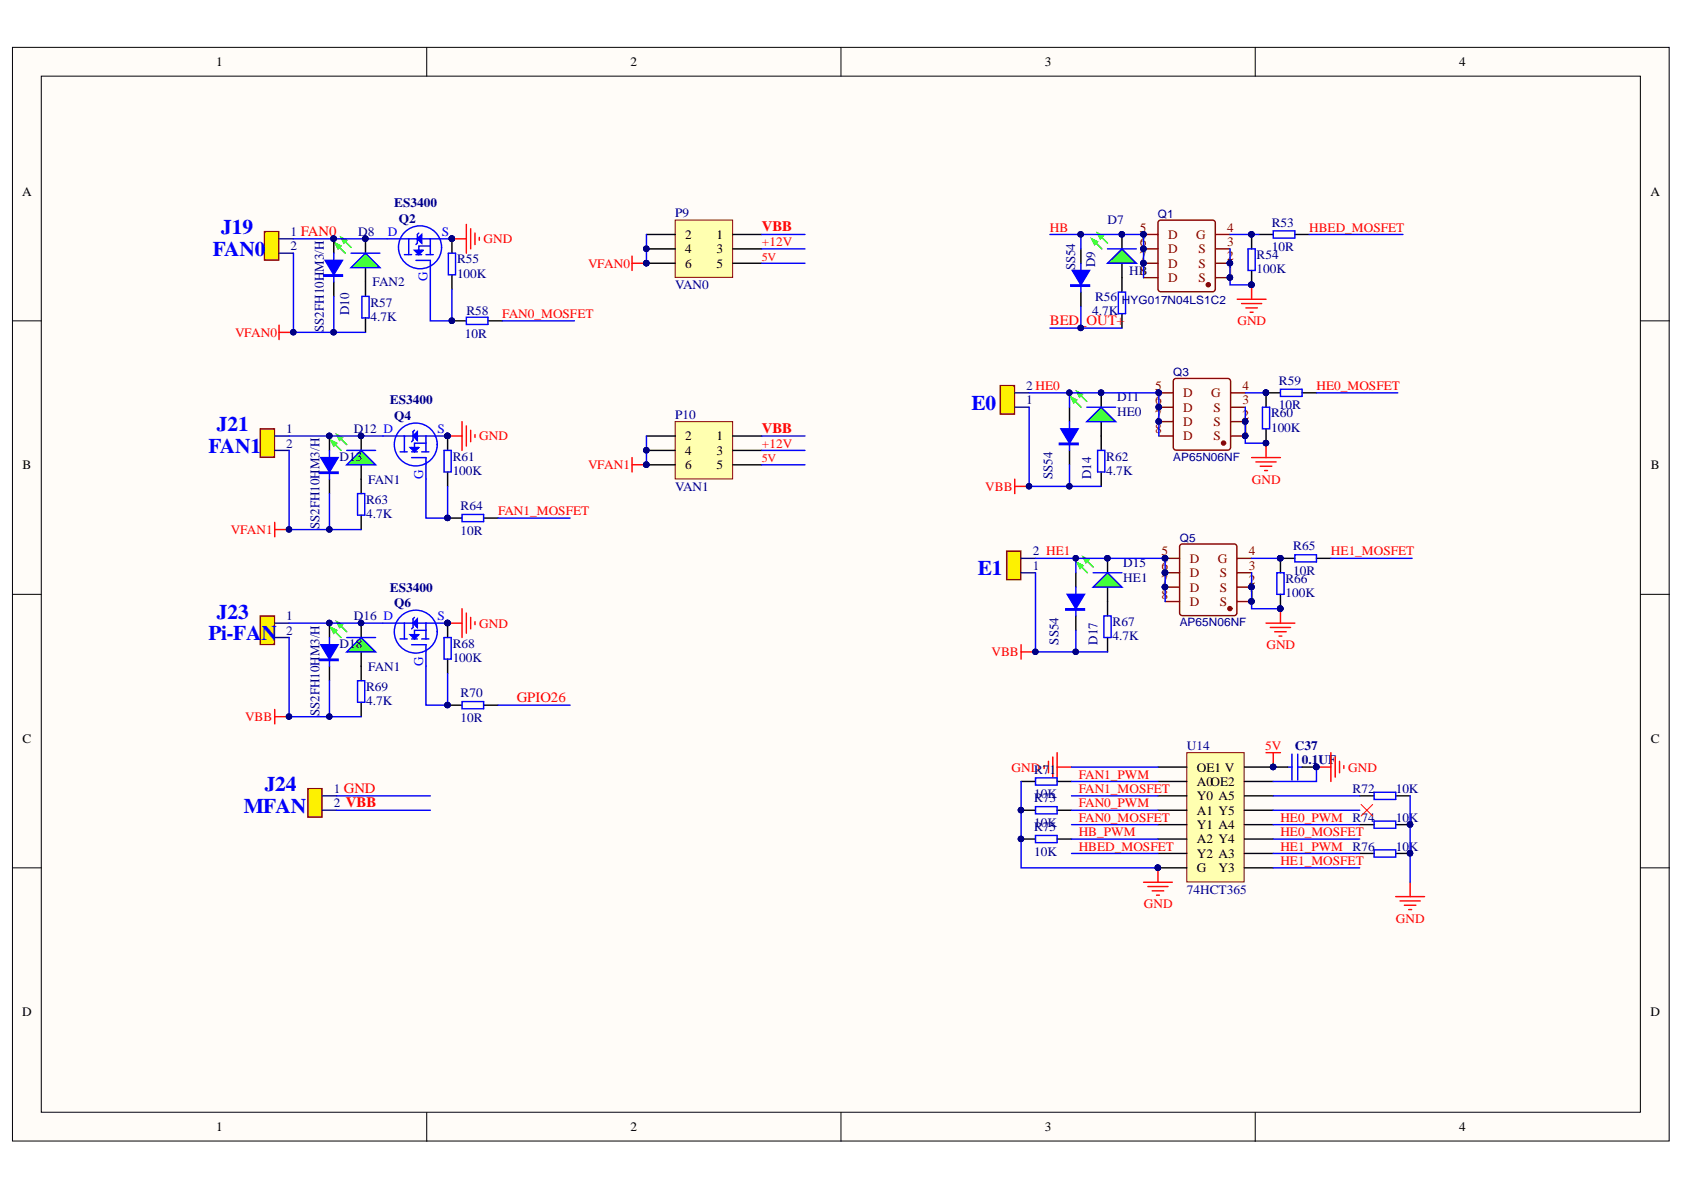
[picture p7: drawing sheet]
<svg xmlns="http://www.w3.org/2000/svg" width="297mm" height="210mm" viewBox="0 0 297 210" stroke-linecap="round" stroke-linejoin="round" font-family="sans-serif">
<defs><g id="words">
<g font-size="3.7" fill="#00f">
<text x="39" y="41.3">J19</text>
<text x="37.5" y="45.1">FAN0</text>
<text x="38.3" y="76.1">J21</text>
<text x="171.4" y="72.3">E0</text>
<text x="36.8" y="79.9">FAN1</text>
<text x="172.5" y="101.5">E1</text>
<text x="36.8" y="112.9">Pi-FAN</text>
<text x="38.3" y="109.1">J23</text>
<text x="43" y="143.4">MFAN</text>
<text x="46.7" y="139.6">J24</text>
</g>
<g font-size="2.5" fill="#f00">
<text x="134.4" y="40.8">VBB</text>
<text x="185.2" y="57.3">BED_OUT+</text>
<text x="134.4" y="76.3">VBB</text>
<text x="91.1" y="123.8">GPIO26</text>
</g>
<g font-size="2.3">
<text x="38.1" y="11.7">1</text>
<text x="111.2" y="11.7">2</text>
<text x="184.3" y="11.7">3</text>
<text x="257.4" y="11.7">4</text>
<text x="3.9" y="34.5">A</text>
<text x="291.1" y="34.5">A</text>
<text x="120.9" y="42.1">2</text>
<text x="120.9" y="44.7">4</text>
<text x="120.9" y="47.2">6</text>
<text x="126.4" y="42.1">1</text>
<text x="126.4" y="44.7">3</text>
<text x="126.4" y="47.2">5</text>
<text x="120.9" y="77.7">2</text>
<text x="126.4" y="77.7">1</text>
<text x="4" y="82.8">B</text>
<text x="120.9" y="80.2">4</text>
<text x="120.9" y="82.8">6</text>
<text x="126.4" y="80.2">3</text>
<text x="126.4" y="82.8">5</text>
<text x="291.2" y="82.8">B</text>
<text x="4" y="131">C</text>
<text x="291.2" y="131">C</text>
<text x="211.1" y="136.1">OE1 V</text>
<text x="211.1" y="138.6">A0OE2</text>
<text x="211.1" y="141.2">Y0 A5</text>
<text x="211.1" y="143.7">A1 Y5</text>
<text x="211.1" y="146.2">Y1 A4</text>
<text x="211.1" y="148.8">A2 Y4</text>
<text x="211.1" y="151.3">Y2 A3</text>
<text x="211.1" y="153.8">G</text>
<text x="214.9" y="153.8">Y3</text>
<text x="3.9" y="179.2">D</text>
<text x="291.1" y="179.2">D</text>
<text x="38.1" y="199.5">1</text>
<text x="111.2" y="199.5">2</text>
<text x="184.3" y="199.5">3</text>
<text x="257.4" y="199.5">4</text>
</g>
<g font-size="2.3" fill="#11037f">
<text x="51.3" y="41.6">1 FAN0</text>
<text x="51.3" y="44.2">2</text>
<text x="181" y="71.3">1</text>
<text x="181" y="68.8">2 HE0</text>
<text x="50.5" y="76.4">1</text>
<text x="50.5" y="79">2</text>
<text x="182.2" y="100.5">1</text>
<text x="182.2" y="98">2 HE1</text>
<text x="50.5" y="109.4">1</text>
<text x="50.5" y="112">2</text>
<text x="58.9" y="139.9">1 GND</text>
<text x="58.9" y="142.4">2 VBB</text>
</g>
<g font-size="2.3" fill="#000080">
<text x="63.2" y="41.6">D8</text>
<text x="69.5" y="36.5">ES3400</text>
<text x="70.3" y="39.3">Q2</text>
<text x="119.1" y="38.3">P9</text>
<text x="195.4" y="39.6">D7</text>
<text x="224.3" y="40">R53</text>
<text x="80.6" y="46.4">R55</text>
<text x="189.6" y="47.7" transform="rotate(-90 189.6 47.7)">SS54</text>
<text x="193.2" y="47.2" transform="rotate(-90 193.2 47.2)">D9</text>
<text x="221.7" y="45.7">R54</text>
<text x="224.3" y="44.3">10R</text>
<text x="65.7" y="50.5">FAN2</text>
<text x="80.6" y="49">100K</text>
<text x="119.1" y="51">VAN0</text>
<text x="193.2" y="53.2">R56</text>
<text x="199.2" y="48.5">HB</text>
<text x="221.7" y="48.2">100K</text>
<text x="57.1" y="58.6" transform="rotate(-90 57.1 58.6)">SS2FH10HM3/H</text>
<text x="61.6" y="55.6" transform="rotate(-90 61.6 55.6)">D10</text>
<text x="65.3" y="54.1">R57</text>
<text x="65.3" y="56.6">4.7K</text>
<text x="82" y="59.5">10R</text>
<text x="82.3" y="55.6">R58</text>
<text x="192.6" y="55.6">4.7K</text>
<text x="68.8" y="71.3">ES3400</text>
<text x="197" y="70.8">D11</text>
<text x="225.6" y="67.9">R59</text>
<text x="62.4" y="76.4">D12 D</text>
<text x="69.5" y="74.1">Q4</text>
<text x="119.1" y="73.9">P10</text>
<text x="197" y="73.3">HE0</text>
<text x="224.2" y="73.6">R60</text>
<text x="224.2" y="76.2">100K</text>
<text x="225.6" y="72.2">10R</text>
<text x="59.9" y="81.2">D13</text>
<text x="79.8" y="81.2">R61</text>
<text x="79.8" y="83.8">100K</text>
<text x="195.1" y="81.2">R62</text>
<text x="195.1" y="83.8">4.7K</text>
<text x="64.6" y="88.9">R63</text>
<text x="65" y="85.3">FAN1</text>
<text x="81.2" y="90">R64</text>
<text x="119.1" y="86.6">VAN1</text>
<text x="185.6" y="84.5" transform="rotate(-90 185.6 84.5)">SS54</text>
<text x="192.5" y="84.5" transform="rotate(-90 192.5 84.5)">D14</text>
<text x="56.3" y="93.3" transform="rotate(-90 56.3 93.3)">SS2FH10HM3/H</text>
<text x="64.6" y="91.4">4.7K</text>
<text x="81.2" y="94.3">10R</text>
<text x="198.1" y="100">D15</text>
<text x="228.1" y="97.1">R65</text>
<text x="228.1" y="101.4">10R</text>
<text x="68.8" y="104.4">ES3400</text>
<text x="69.5" y="107.1">Q6</text>
<text x="198.1" y="102.6">HE1</text>
<text x="226.7" y="102.8">R66</text>
<text x="226.7" y="105.4">100K</text>
<text x="62.4" y="109.4">D16 D</text>
<text x="186.7" y="113.7" transform="rotate(-90 186.7 113.7)">SS54</text>
<text x="193.6" y="113.7" transform="rotate(-90 193.6 113.7)">D17</text>
<text x="196.2" y="110.4">R67</text>
<text x="196.2" y="113">4.7K</text>
<text x="59.9" y="114.2">D18</text>
<text x="65" y="118.3">FAN1</text>
<text x="79.8" y="114.2">R68</text>
<text x="79.8" y="116.8">100K</text>
<text x="64.6" y="121.8">R69</text>
<text x="64.6" y="124.4">4.7K</text>
<text x="81.2" y="123">R70</text>
<text x="56.3" y="126.3" transform="rotate(-90 56.3 126.3)">SS2FH10HM3/H</text>
<text x="81.2" y="127.3">10R</text>
<text x="182.4" y="136.5">R71</text>
<text x="209.3" y="132.3">U14</text>
<text x="228.4" y="132.3">C37</text>
<text x="229.7" y="134.8">0.1UF</text>
<text x="182.4" y="140.8">10K</text>
<text x="182.4" y="141.5">R73</text>
<text x="238.6" y="139.9">R72</text>
<text x="246.2" y="139.9">10K</text>
<text x="182.4" y="145.8">10K</text>
<text x="182.4" y="146.6">R75</text>
<text x="238.6" y="145">R74</text>
<text x="246.2" y="145">10K</text>
<text x="182.4" y="150.9">10K</text>
<text x="238.6" y="150">R76</text>
<text x="246.2" y="150">10K</text>
<text x="209.3" y="157.7">74HCT365</text>
</g>
<g font-size="2.3" fill="#00f">
<text x="68.4" y="41.6">D</text>
<text x="77.9" y="41.6">S</text>
<text x="75.4" y="49.6" transform="rotate(-90 75.4 49.6)">G</text>
<text x="77.2" y="76.4">S</text>
<text x="74.6" y="84.4" transform="rotate(-90 74.6 84.4)">G</text>
<text x="77.2" y="109.4">S</text>
<text x="74.6" y="117.4" transform="rotate(-90 74.6 117.4)">G</text>
</g>
<g font-size="2.3" fill="#f00">
<text x="185.2" y="40.9">HB</text>
<text x="230.9" y="40.9">HBED_MOSFET</text>
<text x="85.3" y="42.9">GND</text>
<text x="103.7" y="47.2">VFAN0</text>
<text x="134.4" y="43.4">+12V</text>
<text x="41.5" y="59.4">VFAN0</text>
<text x="88.6" y="56.1">FAN0_MOSFET</text>
<text x="218.3" y="57.4">GND</text>
<text x="232.2" y="68.8">HE0_MOSFET</text>
<text x="84.5" y="77.7">GND</text>
<text x="103.7" y="82.8">VFAN1</text>
<text x="134.4" y="79">+12V</text>
<text x="173.8" y="86.6">VBB</text>
<text x="220.8" y="85.3">GND</text>
<text x="40.7" y="94.2">VFAN1</text>
<text x="87.8" y="90.9">FAN1_MOSFET</text>
<text x="234.8" y="98">HE1_MOSFET</text>
<text x="84.5" y="110.7">GND</text>
<text x="174.9" y="115.8">VBB</text>
<text x="223.4" y="114.5">GND</text>
<text x="43.2" y="127.2">VBB</text>
<text x="178.4" y="136.1">GND</text>
<text x="190.3" y="137.4">FAN1_PWM</text>
<text x="223.2" y="132.3">5V</text>
<text x="237.8" y="136.1">GND</text>
<text x="190.3" y="142.4">FAN0_PWM</text>
<text x="190.3" y="139.9">FAN1_MOSFET</text>
<text x="190.3" y="147.5">HB_PWM</text>
<text x="190.3" y="145">FAN0_MOSFET</text>
<text x="225.8" y="147.5">HE0_MOSFET</text>
<text x="225.8" y="145">HE0_PWM</text>
<text x="190.3" y="150">HBED_MOSFET</text>
<text x="225.8" y="152.6">HE1_MOSFET</text>
<text x="225.8" y="150">HE1_PWM</text>
<text x="201.8" y="160.2">GND</text>
<text x="246.2" y="162.7">GND</text>
</g>
<g font-size="2.3" fill="#800">
<text x="201.1" y="40.9">5</text>
<text x="216.5" y="40.9">4</text>
<text x="201.1" y="45.9">7</text>
<text x="201.1" y="43.4">6</text>
<text x="206.1" y="47.2">D</text>
<text x="206.1" y="44.7">D</text>
<text x="206.1" y="42.1">D</text>
<text x="211" y="42.1">G</text>
<text x="211.4" y="44.7">S</text>
<text x="211.4" y="47.2">S</text>
<text x="216.5" y="43.4">3</text>
<text x="216.5" y="45.9">2</text>
<text x="201.1" y="48.5">8</text>
<text x="206.1" y="49.7">D</text>
<text x="211.4" y="49.7">S</text>
<text x="216.5" y="48.5">1</text>
<text x="203.8" y="71.3">6</text>
<text x="203.8" y="68.8">5</text>
<text x="208.7" y="70.1">D</text>
<text x="213.7" y="70.1">G</text>
<text x="219.2" y="68.8">4</text>
<text x="219.2" y="71.3">3</text>
<text x="203.8" y="76.4">8</text>
<text x="203.8" y="73.9">7</text>
<text x="208.7" y="77.7">D</text>
<text x="208.7" y="75.1">D</text>
<text x="208.7" y="72.6">D</text>
<text x="214" y="72.6">S</text>
<text x="214" y="75.1">S</text>
<text x="214" y="77.7">S</text>
<text x="219.2" y="73.9">2</text>
<text x="219.2" y="76.4">1</text>
<text x="204.9" y="100.5">6</text>
<text x="204.9" y="98">5</text>
<text x="209.9" y="101.8">D</text>
<text x="209.9" y="99.2">D</text>
<text x="214.8" y="99.2">G</text>
<text x="215.2" y="101.8">S</text>
<text x="220.3" y="98">4</text>
<text x="220.3" y="100.5">3</text>
<text x="204.9" y="105.6">8</text>
<text x="204.9" y="103.1">7</text>
<text x="209.9" y="106.9">D</text>
<text x="209.9" y="104.4">D</text>
<text x="215.2" y="104.4">S</text>
<text x="215.2" y="106.9">S</text>
<text x="220.3" y="103.1">2</text>
<text x="220.3" y="105.6">1</text>
</g>
<g font-size="2.1" fill="#f00">
<text x="134.4" y="46">5V</text>
<text x="134.4" y="81.5">5V</text>
</g>
<g font-size="2" fill="#000080">
<text x="204.2" y="38.4">Q1</text>
<text x="197.9" y="53.6">HYG017N04LS1C2</text>
<text x="206.9" y="66.3">Q3</text>
<text x="206.9" y="81.3">AP65N06NF</text>
<text x="208.1" y="95.5">Q5</text>
<text x="208.1" y="110.5">AP65N06NF</text>
</g>
</g></defs>
<g fill="#fffcf8" stroke="#000" stroke-width=".18">
<path d="M2.2 8.4h292.2v192.9h-292.2z"/>
<path d="M7.3 13.4h282v182.8h-282z"/>
</g>
<path d="M75.3 8.4v5M148.3 8.4v5M221.4 8.4v5M2.2 56.6h5.1M289.4 56.6h5.1M2.2 104.8h5.1M289.4 104.8h5.1M2.2 153.1h5.1M289.4 153.1h5.1M75.3 196.2v5.1M148.3 196.2v5.1M221.4 196.2v5.1" fill="none" stroke="#000" stroke-width=".18"/>
<path d="M227.1 135.3h.8M227.9 133v4.6M228.9 135.3h.8M228.9 133v4.6" fill="none" stroke="#00f" stroke-width=".25"/>
<path d="M224.6 135.3h2.5M229.7 135.3h2.5" fill="none" stroke="#000" stroke-width=".25"/>
<g fill="#000080" stroke="#000080" stroke-width=".18">
<circle cx="232.2" cy="135.3" r=".48"/>
<circle cx="224.6" cy="135.3" r=".48"/>
<circle cx="204.2" cy="153.1" r=".48"/>
</g>
<path d="M223.3 132.8h2.6M224.6 132.8v2.5M201.7 155.6h5.1M202.5 156.4h3.5M203.2 157.1h2.1M204 157.9h.5M204.3 153.1v2.5" fill="none" stroke="#f00" stroke-width=".25"/>
<path d="M209.3 132.8h10.2v22.8h-10.2z" fill="#ffffb0" stroke="#800000" stroke-width=".18"/>
<g fill="none" stroke="#000" stroke-width=".25">
<path d="M195.4 98.5v2.5M195.4 103.6v2.5M180.1 137.8h2.5M186.5 137.8h2.5M204.3 135.3h5M204.3 137.8h5M219.5 135.3h5.1M219.5 137.8h5.1M180.1 142.9h2.5M180.1 148h2.5M186.5 142.9h2.5M186.5 148h2.5"/>
<path d="M204.3 140.4h5M204.3 142.9h5M204.3 145.5h5M204.3 148h5M204.3 150.5h5M204.3 153.1h5M219.5 140.4h5.1M219.5 142.9h5.1M219.5 145.5h5.1M219.5 148h5.1M219.5 150.5h5.1M219.5 153.1h5.1"/>
<path d="M239.8 140.4h2.6M239.8 145.5h2.6M246.2 140.4h2.5M246.2 145.5h2.5"/>
</g>
<g fill="#000080" stroke="#000080" stroke-width=".18">
<circle cx="204.2" cy="153.1" r=".48"/>
<circle cx="224.6" cy="135.3" r=".48"/>
<circle cx="232.2" cy="135.3" r=".48"/>
<circle cx="248.7" cy="145.4" r=".48"/>
<circle cx="180.1" cy="142.9" r=".48"/>
<circle cx="180.1" cy="148" r=".48"/>
<circle cx="195.3" cy="98.5" r=".48"/>
</g>
<g fill="none" stroke="#f00" stroke-width=".25">
<path d="M184.2 135v.6M184.9 134.3v2M185.7 133.5v3.6M186.5 135.3h2.5M186.5 132.8v5M232.2 135.3h2.6M234.8 132.8v5M235.5 133.5v3.6M236.3 134.3v2M237 135v.6M246.2 158.2h5.1M247 158.9h3.5"/>
<path d="M247.7 159.7h2M248.7 155.6v2.6M248.5 160.4h.5"/>
</g>
<path d="M182.6 137.2h3.9v1.3h-3.9zM242.4 139.7h3.8v1.3h-3.8zM182.6 142.3h3.9v1.3h-3.9zM182.6 147.4h3.9v1.2h-3.9zM242.4 144.8h3.8v1.3h-3.8z" fill="none" stroke="#00f" stroke-width=".25"/>
<path d="M192.8 103.6l2.6-2.6 2.5 2.6z" fill="#0f0"/>
<path d="M192.8 103.6l2.6-2.6 2.5 2.6z" fill="none" stroke="#00f" stroke-width=".25"/>
<path d="M190 99.2l1.8 1.8M191 98.2l1.8 1.8" fill="none" stroke="#0f0" stroke-width=".25"/>
<path d="M191 98.2l1.1 .5-.6 .5z" fill="#0f0"/>
<path d="M191 98.2l1.1 .5-.6 .5z" fill="none" stroke="#0f0" stroke-width=".25"/>
<path d="M190 99.2l1 .6-.5 .5z" fill="#0f0"/>
<path d="M190 99.2l1 .6-.5 .5z" fill="none" stroke="#0f0" stroke-width=".25"/>
<path d="M192.8 101h5.1" fill="none" stroke="#00f" stroke-width=".25"/>
<g fill="#000080" stroke="#000080" stroke-width=".18">
<circle cx="195.3" cy="98.5" r=".48"/>
<circle cx="194.2" cy="69.3" r=".48"/>
</g>
<path d="M194.2 69.3v2.5M194.2 74.4v2.5" fill="none" stroke="#000" stroke-width=".25"/>
<path d="M191.7 74.4l2.5-2.6 2.6 2.6z" fill="#0f0"/>
<path d="M191.7 74.4l2.5-2.6 2.6 2.6z" fill="none" stroke="#00f" stroke-width=".25"/>
<path d="M188.9 70.1l1.8 1.7M189.9 69l1.8 1.8" fill="none" stroke="#0f0" stroke-width=".25"/>
<path d="M189.9 69l1 .5-.5 .6z" fill="#0f0"/>
<path d="M189.9 69l1 .5-.5 .6z" fill="none" stroke="#0f0" stroke-width=".25"/>
<path d="M188.9 70.1l1 .5-.5 .5z" fill="#0f0"/>
<path d="M188.9 70.1l1 .5-.5 .5z" fill="none" stroke="#0f0" stroke-width=".25"/>
<path d="M191.7 71.8h5.1M193.6 79.4h1.3v3.9h-1.3zM222.7 71.8h1.2v3.8h-1.2zM225.9 68.7h3.8v1.2h-3.8zM228.4 97.9h3.8v1.2h-3.8zM194.7 108.6h1.3v3.9h-1.3zM225.2 101h1.3v3.8h-1.3z" fill="none" stroke="#00f" stroke-width=".25"/>
<g fill="#000080" stroke="#000080" stroke-width=".18">
<circle cx="194.2" cy="69.3" r=".48"/>
<circle cx="225.8" cy="107.3" r=".49"/>
<circle cx="225.8" cy="98.5" r=".49"/>
<circle cx="223.3" cy="69.3" r=".48"/>
<circle cx="223.3" cy="78.2" r=".48"/>
<circle cx="197.9" cy="41.3" r=".48"/>
</g>
<path d="M197.9 41.4v2.5M197.9 46.4v2.6M194.2 76.9v2.5M223.3 75.6v2.6M225.9 69.3h-2.6v2.5M229.7 69.3h2.5M194.2 83.3v2.5M228.4 98.5h-2.5v2.5M232.2 98.5h2.6M195.4 106.1v2.5M195.4 112.5v2.5M225.9 104.8v2.6" fill="none" stroke="#000" stroke-width=".25"/>
<path d="M195.4 46.4l2.5-2.5 2.5 2.5z" fill="#0f0"/>
<path d="M195.4 46.4l2.5-2.5 2.5 2.5z" fill="none" stroke="#00f" stroke-width=".25"/>
<path d="M192.6 42.1l1.7 1.8M193.6 41.1l1.8 1.8" fill="none" stroke="#0f0" stroke-width=".25"/>
<path d="M193.6 41.1l1 .5-.5 .5z" fill="#0f0"/>
<path d="M193.6 41.1l1 .5-.5 .5z" fill="none" stroke="#0f0" stroke-width=".25"/>
<path d="M192.6 42.1l1 .5-.5 .5z" fill="#0f0"/>
<path d="M192.6 42.1l1 .5-.5 .5z" fill="none" stroke="#0f0" stroke-width=".25"/>
<path d="M195.4 43.9h5M197.3 51.5h1.2v3.8h-1.2zM220.1 43.9h1.3v3.8h-1.3zM224.6 40.7h3.8v1.3h-3.8z" fill="none" stroke="#00f" stroke-width=".25"/>
<g fill="#000080" stroke="#000080" stroke-width=".18">
<circle cx="197.9" cy="41.3" r=".48"/>
<circle cx="220.7" cy="50.2" r=".49"/>
<circle cx="220.7" cy="41.3" r=".49"/>
<circle cx="63.7" cy="76.9" r=".48"/>
</g>
<path d="M218.2 52.8h5.1M219 53.5h3.6M219.8 54.3h2M220.5 55.1h.5M220.8 50.2v2.6" fill="none" stroke="#f00" stroke-width=".25"/>
<path d="M197.9 49v2.5M197.9 55.3v2.6M220.8 41.4v2.5M220.8 47.7v2.5M222 41.4h2.6M228.4 41.4h2.5M63.7 76.9v2.5M63.7 82v2.5" fill="none" stroke="#000" stroke-width=".25"/>
<path d="M61.2 82l2.5-2.6 2.5 2.6z" fill="#0f0"/>
<path d="M61.2 82l2.5-2.6 2.5 2.6z" fill="none" stroke="#00f" stroke-width=".25"/>
<path d="M58.4 77.7l1.7 1.7M59.4 76.7l1.8 1.7" fill="none" stroke="#0f0" stroke-width=".25"/>
<path d="M59.4 76.7l1 .5-.5 .5z" fill="#0f0"/>
<path d="M59.4 76.7l1 .5-.5 .5z" fill="none" stroke="#0f0" stroke-width=".25"/>
<path d="M58.4 77.7l1 .5-.5 .5z" fill="#0f0"/>
<path d="M58.4 77.7l1 .5-.5 .5z" fill="none" stroke="#0f0" stroke-width=".25"/>
<path d="M61.2 79.4h5M78.3 79.4h1.3v3.9h-1.3zM63.1 87.1h1.2v3.8h-1.2zM81.5 90.7h3.8v1.3h-3.8z" fill="none" stroke="#00f" stroke-width=".25"/>
<g fill="#000080" stroke="#000080" stroke-width=".18">
<circle cx="63.7" cy="76.9" r=".48"/>
<circle cx="78.9" cy="76.9" r=".48"/>
<circle cx="78.9" cy="91.4" r=".48"/>
</g>
<path d="M79 76.9h2.5M81.5 74.4v5M82.3 75.1v3.6M83 75.9v2M83.8 76.7v.5" fill="none" stroke="#f00" stroke-width=".25"/>
<path d="M79 76.9v2.5M63.7 84.5v2.6M63.7 90.9v2.5M79 83.3v2.5M79 91.4h2.5M85.3 91.4h2.5" fill="none" stroke="#000" stroke-width=".25"/>
<path d="M45.9 75.6h2.5v5.1h-2.5z" fill="#fdf101" stroke="#800000" stroke-width=".25"/>
<path d="M48.5 76.9h2.5M48.5 79.4h2.5" fill="none" stroke="#11037f" stroke-width=".25"/>
<g fill="none" stroke="#00f" stroke-width=".25">
<path d="M67.5 76.9h5.9M70.6 79.7h1.2M71.3 76.9v2.8M72.3 78.9h1.6l-.8 .8zM72.6 78.9l.5 .5 .5-.5M72.6 79.7h1M72.9 76.9l.7-.8v1.6zM72.9 76.9h.5v-.2h-.3v.5M72.9 79.2h.5M73.1 75.9l-.2 .2v1.6l-.3 .2M73.6 76.4l-.2 .3v.7l.2 .3M73.6 76.9h5.4"/>
<path d="M74.4 79.7h1.3M75.1 78.2h-2v1.5M75.1 76.9v2.8M72.6 80.7h2.5v3.8"/>
<circle cx="73.3" cy="78.4" r="3.8"/>
</g>
<circle cx="78.9" cy="76.9" r=".48" fill="#000080" stroke="#000080" stroke-width=".18"/>
<g fill="#00f" stroke="#00f" stroke-width=".18">
<path d="M72.9 78.9h.4v.5h-.4z"/>
<path d="M73.1 76.7h.5v.4h-.5z"/>
</g>
<path d="M46.7 40.9h2.5v5h-2.5z" fill="#fdf101" stroke="#800000" stroke-width=".25"/>
<path d="M49.2 42.1h2.6M49.2 44.7h2.6" fill="none" stroke="#11037f" stroke-width=".25"/>
<g fill="none" stroke="#800" stroke-width=".25">
<path d="M204.3 39.1l.5-.3h9.1l.4 .3 .1 11.9-.3 .4-9.3 .1-.5-.3zM201.7 49h2.6M201.7 46.4h2.6M201.7 43.9h2.6M201.7 41.4h2.6M214.4 49h2.6M214.4 46.4h2.6M214.4 43.9h2.6M214.4 41.4h2.6M204.4 76.9h2.5M204.4 74.4h2.5M204.4 71.8h2.5"/>
<path d="M204.4 69.3h2.5M207 67l.5-.2h9.1l.4 .2 .1 11.9-.3 .4-9.3 .1-.5-.3zM217.1 76.9h2.6M217.1 74.4h2.6M217.1 71.8h2.6M217.1 69.3h2.6M205.5 98.5h2.6M208.1 96.2l.5-.3h9.1l.4 .3 .1 11.9-.3 .4-9.3 .1-.5-.3zM218.2 98.5h2.6M205.5 106.1h2.6M205.5 103.6h2.6M205.5 101h2.6"/>
<path d="M218.2 106.1h2.6M218.2 103.6h2.6M218.2 101h2.6"/>
</g>
<g fill="#000080" stroke="#000080" stroke-width=".18">
<circle cx="205.5" cy="103.5" r=".49"/>
<circle cx="205.5" cy="101" r=".49"/>
<circle cx="205.5" cy="98.5" r=".49"/>
<circle cx="220.7" cy="103.5" r=".49"/>
<circle cx="220.7" cy="106.1" r=".49"/>
<circle cx="204.4" cy="74.3" r=".48"/>
<circle cx="204.4" cy="71.8" r=".48"/>
<circle cx="204.4" cy="69.3" r=".48"/>
<circle cx="219.6" cy="74.3" r=".48"/>
<circle cx="219.6" cy="76.9" r=".48"/>
<circle cx="201.7" cy="46.4" r=".48"/>
<circle cx="201.7" cy="43.9" r=".48"/>
<circle cx="201.7" cy="41.3" r=".48"/>
<circle cx="216.9" cy="46.4" r=".48"/>
<circle cx="216.9" cy="49" r=".48"/>
<circle cx="64.4" cy="42.1" r=".48"/>
</g>
<g fill="#800" stroke="#800" stroke-width=".25">
<circle cx="216.9" cy="107.3" r=".36"/>
<circle cx="215.8" cy="78.2" r=".36"/>
<circle cx="213.1" cy="50.2" r=".36"/>
</g>
<path d="M64.5 42.1v2.6M64.5 47.2v2.5" fill="none" stroke="#000" stroke-width=".25"/>
<path d="M61.9 47.2l2.6-2.5 2.5 2.5z" fill="#0f0"/>
<path d="M61.9 47.2l2.6-2.5 2.5 2.5z" fill="none" stroke="#00f" stroke-width=".25"/>
<path d="M59.1 42.9l1.8 1.8M60.1 41.9l1.8 1.7" fill="none" stroke="#0f0" stroke-width=".25"/>
<path d="M60.1 41.9l1.1 .5-.5 .5z" fill="#0f0"/>
<path d="M60.1 41.9l1.1 .5-.5 .5z" fill="none" stroke="#0f0" stroke-width=".25"/>
<path d="M59.1 42.9l1 .5-.5 .5z" fill="#0f0"/>
<path d="M59.1 42.9l1 .5-.5 .5z" fill="none" stroke="#0f0" stroke-width=".25"/>
<g fill="none" stroke="#00f" stroke-width=".25">
<path d="M61.9 44.7h5.1M63.8 52.3h1.3v3.8h-1.3zM68.3 42.1h5.8M71.3 44.9h1.3M72.1 42.1v2.8M73.1 44.2h1.5l-.7 .7zM73.4 44.2l.5 .5 .5-.5M73.4 45.9h2.5v3.8M73.4 44.9h1M73.6 42.1l.8-.7v1.5zM73.6 42.1h.5v-.2h-.2v.5M73.6 44.4h.5"/>
<path d="M73.9 41.1l-.3 .3v1.5l-.2 .2M74.4 41.6l-.3 .3v.7l.3 .3M74.4 42.1h5.3M75.1 44.9h1.3M75.9 43.4h-2v1.5M75.9 42.1v2.8M79.1 44.7h1.3v3.8h-1.3zM82.3 56h3.8v1.2h-3.8z"/>
<circle cx="74.1" cy="43.6" r="3.8"/>
</g>
<g fill="#000080" stroke="#000080" stroke-width=".18">
<circle cx="64.4" cy="42.1" r=".48"/>
<circle cx="79.7" cy="42.1" r=".48"/>
<circle cx="79.7" cy="56.6" r=".48"/>
</g>
<path d="M82.3 39.6v5.1M79.7 42.1h2.6M83 40.3v3.6M83.8 41.1v2M84.5 41.9v.5" fill="none" stroke="#f00" stroke-width=".25"/>
<path d="M64.5 49.7v2.6M64.5 56.1v2.5M79.7 42.1v2.6M79.7 48.5v2.5M79.7 56.6h2.6M86.1 56.6h2.5" fill="none" stroke="#000" stroke-width=".25"/>
<g fill="#00f" stroke="#00f" stroke-width=".18">
<path d="M73.6 44.2h.5v.4h-.5z"/>
<path d="M73.9 41.9h.4v.4h-.4z"/>
</g>
<path d="M54.3 139.1h2.5v5h-2.5z" fill="#fdf101" stroke="#800000" stroke-width=".25"/>
<path d="M56.8 140.4h2.6M56.8 142.9h2.6" fill="none" stroke="#11037f" stroke-width=".25"/>
<path d="M189.8 101v2.6M189.8 108.6v2.6M239.8 150.5h2.6M246.2 150.5h2.5" fill="none" stroke="#000" stroke-width=".25"/>
<circle cx="248.7" cy="150.5" r=".48" fill="#000080" stroke="#000080" stroke-width=".18"/>
<path d="M188 107.4h3.3v.2h-3.3zM188 107.5h3.3M189.8 103.6v5M242.4 149.9h3.8v1.3h-3.8z" fill="none" stroke="#00f" stroke-width=".25"/>
<path d="M188.2 104.8h3.1l-1.5 2.6z" fill="#00f"/>
<path d="M188.2 104.8h3.1l-1.5 2.6z" fill="none" stroke="#00f" stroke-width=".25"/>
<path d="M180.1 113.7v2.6M180.1 115h2.5M223.3 109.9h5.1M224.1 110.7h3.5M224.8 111.4h2.1M225.6 112.2h.5M225.9 107.4v2.5" fill="none" stroke="#f00" stroke-width=".25"/>
<g fill="#000080" stroke="#000080" stroke-width=".18">
<circle cx="225.8" cy="107.3" r=".49"/>
<circle cx="182.6" cy="115" r=".48"/>
</g>
<path d="M177.6 97.2h2.5v5h-2.5z" fill="#fdf101" stroke="#800000" stroke-width=".25"/>
<path d="M180.1 98.5h2.5M180.1 101h2.5" fill="none" stroke="#11037f" stroke-width=".25"/>
<path d="M188.6 71.8v2.6M188.6 79.4v2.6" fill="none" stroke="#000" stroke-width=".25"/>
<path d="M186.9 78.2h3.3v.2h-3.3zM186.9 78.3h3.3M188.6 74.4v5" fill="none" stroke="#00f" stroke-width=".25"/>
<path d="M187.1 75.6h3.1l-1.6 2.6z" fill="#00f"/>
<path d="M187.1 75.6h3.1l-1.6 2.6z" fill="none" stroke="#00f" stroke-width=".25"/>
<path d="M223.3 78.2v2.5M179 84.5v2.6M179 85.8h2.5M220.8 80.7h5.1M221.5 81.5h3.6M222.3 82.2h2M223.1 83h.5" fill="none" stroke="#f00" stroke-width=".25"/>
<g fill="#000080" stroke="#000080" stroke-width=".18">
<circle cx="223.3" cy="78.2" r=".48"/>
<circle cx="181.5" cy="85.8" r=".48"/>
</g>
<path d="M176.4 68h2.5v5h-2.5z" fill="#fdf101" stroke="#800000" stroke-width=".25"/>
<path d="M179 71.8h2.5M179 69.3h2.5" fill="none" stroke="#11037f" stroke-width=".25"/>
<path d="M190.7 43.9v2.5M190.7 51.5v2.6" fill="none" stroke="#000" stroke-width=".25"/>
<path d="M188.9 50.2h3.3v.3h-3.3zM188.9 50.4h3.3M190.7 46.4v5.1" fill="none" stroke="#00f" stroke-width=".25"/>
<path d="M189.1 47.7h3.1l-1.5 2.5z" fill="#00f"/>
<path d="M57.1 48.5h3.3v.2h-3.3zM57.1 48.6h3.3M58.9 44.7v5M189.1 47.7h3.1l-1.5 2.5z" fill="none" stroke="#00f" stroke-width=".25"/>
<path d="M58.9 42.1v2.6M58.9 49.7v2.6" fill="none" stroke="#000" stroke-width=".25"/>
<circle cx="58.8" cy="42.1" r=".49" fill="#000080" stroke="#000080" stroke-width=".18"/>
<path d="M57.4 45.9h3l-1.5 2.6z" fill="#00f"/>
<path d="M57.4 45.9h3l-1.5 2.6zM58.1 79.4v5.1M56.3 83.3h3.3v.2h-3.3zM56.3 83.4h3.3" fill="none" stroke="#00f" stroke-width=".25"/>
<g fill="#000080" stroke="#000080" stroke-width=".18">
<circle cx="58.8" cy="42.1" r=".49"/>
<circle cx="51.7" cy="58.6" r=".48"/>
<circle cx="58.1" cy="76.9" r=".48"/>
</g>
<path d="M49.2 57.4v2.5M49.2 58.6h2.6" fill="none" stroke="#f00" stroke-width=".25"/>
<path d="M58.1 76.9v2.5M58.1 84.5v2.6" fill="none" stroke="#000" stroke-width=".25"/>
<path d="M56.6 80.7h3l-1.5 2.6z" fill="#00f"/>
<path d="M56.6 80.7h3l-1.5 2.6z" fill="none" stroke="#00f" stroke-width=".25"/>
<g fill="#000080" stroke="#000080" stroke-width=".18">
<circle cx="58.1" cy="76.9" r=".48"/>
<circle cx="51" cy="93.4" r=".48"/>
</g>
<path d="M48.5 92.1v2.6M48.5 93.4h2.5" fill="none" stroke="#f00" stroke-width=".25"/>
<path d="M119.1 38.8h10.1v10.1h-10.1z" fill="#ffffb0" stroke="#800000" stroke-width=".18"/>
<path d="M114 41.4h5.1M114 43.9h5.1M114 46.4h5.1M129.3 41.4h5.1M129.3 43.9h5.1M129.3 46.4h5.1" fill="none" stroke="#000" stroke-width=".25"/>
<g fill="#000080" stroke="#000080" stroke-width=".18">
<circle cx="114" cy="43.9" r=".48"/>
<circle cx="114" cy="46.4" r=".48"/>
</g>
<path d="M111.5 45.2v2.5M111.5 46.4h2.5" fill="none" stroke="#f00" stroke-width=".25"/>
<path d="M119.1 74.4h10.1v10.1h-10.1z" fill="#ffffb0" stroke="#800000" stroke-width=".18"/>
<path d="M114 76.9h5.1M114 79.4h5.1M129.3 76.9h5.1M129.3 79.4h5.1M114 82h5.1M129.3 82h5.1M63.7 109.9v2.6M63.7 115v2.5" fill="none" stroke="#000" stroke-width=".25"/>
<g fill="#000080" stroke="#000080" stroke-width=".18">
<circle cx="114" cy="79.4" r=".48"/>
<circle cx="114" cy="82" r=".48"/>
<circle cx="232.2" cy="135.3" r=".48"/>
<circle cx="180.1" cy="142.9" r=".48"/>
<circle cx="180.1" cy="148" r=".48"/>
<circle cx="204.2" cy="153.1" r=".48"/>
<circle cx="58.1" cy="76.9" r=".48"/>
<circle cx="63.7" cy="76.9" r=".48"/>
<circle cx="78.9" cy="91.4" r=".48"/>
<circle cx="201.7" cy="46.4" r=".48"/>
<circle cx="201.7" cy="43.9" r=".48"/>
<circle cx="201.7" cy="41.3" r=".48"/>
<circle cx="197.9" cy="41.3" r=".48"/>
<circle cx="190.6" cy="41.3" r=".49"/>
<circle cx="58.8" cy="42.1" r=".49"/>
<circle cx="64.4" cy="42.1" r=".48"/>
<circle cx="79.7" cy="56.6" r=".48"/>
<circle cx="248.7" cy="145.4" r=".48"/>
<circle cx="248.7" cy="150.5" r=".48"/>
<circle cx="182.6" cy="115" r=".48"/>
<circle cx="189.7" cy="115" r=".48"/>
<circle cx="189.7" cy="98.5" r=".48"/>
<circle cx="225.8" cy="98.5" r=".49"/>
<circle cx="205.5" cy="103.5" r=".49"/>
<circle cx="205.5" cy="101" r=".49"/>
<circle cx="205.5" cy="98.5" r=".49"/>
<circle cx="195.3" cy="98.5" r=".48"/>
<circle cx="181.5" cy="85.8" r=".48"/>
<circle cx="188.6" cy="85.8" r=".48"/>
<circle cx="188.6" cy="69.3" r=".48"/>
<circle cx="219.6" cy="74.3" r=".48"/>
<circle cx="219.6" cy="76.9" r=".48"/>
<circle cx="223.3" cy="78.2" r=".48"/>
<circle cx="223.3" cy="69.3" r=".48"/>
<circle cx="204.4" cy="74.3" r=".48"/>
<circle cx="204.4" cy="71.8" r=".48"/>
<circle cx="204.4" cy="69.3" r=".48"/>
<circle cx="194.2" cy="69.3" r=".48"/>
<circle cx="190.6" cy="57.8" r=".49"/>
<circle cx="58.8" cy="58.6" r=".49"/>
<circle cx="51.7" cy="58.6" r=".48"/>
<circle cx="58.1" cy="93.4" r=".48"/>
<circle cx="51" cy="93.4" r=".48"/>
<circle cx="114" cy="43.9" r=".48"/>
<circle cx="114" cy="46.4" r=".48"/>
<circle cx="220.7" cy="41.3" r=".49"/>
<circle cx="216.9" cy="46.4" r=".48"/>
<circle cx="216.9" cy="49" r=".48"/>
<circle cx="220.7" cy="50.2" r=".49"/>
<circle cx="220.7" cy="103.5" r=".49"/>
<circle cx="220.7" cy="106.1" r=".49"/>
<circle cx="225.8" cy="107.3" r=".49"/>
<circle cx="63.7" cy="109.9" r=".48"/>
</g>
<path d="M111.5 80.7v2.6M111.5 82h2.5" fill="none" stroke="#f00" stroke-width=".25"/>
<g fill="none" stroke="#00f" stroke-width=".25">
<path d="M51.8 42.1h16.5M51.8 44.7v13.9h7.1M58.9 52.3v6.3h5.6M75.9 49.7v6.9h3.8v-5.6M88.6 56.6h12.7M114 41.4v5M134.4 41.4h7.6M134.4 43.9h7.6M134.4 46.4h7.6M185.2 41.4h16.5v7.6M185.2 57.9h12.7M190.7 41.4v2.5"/>
<path d="M190.7 54.1v3.8M217 41.4h5M217 43.9v6.3h3.8M230.9 41.4h16.6M51 76.9h16.5M51 79.4v14h7.1M114 76.9v5.1M134.4 76.9h7.6M134.4 79.4h7.6M181.5 71.8v14h12.7M181.5 69.3h22.9v7.6M188.6 69.3v2.5"/>
<path d="M219.7 71.8v6.4h3.6M219.7 69.3h3.6M232.2 69.3h14.3M58.1 87.1v6.3h5.6M75.1 84.5v6.9h3.9v-5.6M87.8 91.4h12.8M134.4 82h7.6M182.6 98.5h22.9v7.6M188.6 82v3.8M189.8 98.5v2.5M220.8 98.5h5.1M234.8 98.5h14.3"/>
<path d="M182.6 101v14h12.8M189.8 111.2v3.8M220.8 101v6.4h5.1M180.1 137.8v15.3h24.2M189 137.8h15.3M189 135.3h15.3M232.2 135.3v2.5h-7.6M59.4 140.4h16.5M59.4 142.9h16.5M189 140.4h15.3M189 142.9h15.3M189 145.5h15.3"/>
<path d="M189 148h15.3M189 150.5h15.3M224.6 140.4h15.2M224.6 142.9h15.2M224.6 145.5h15.2M224.6 148h15.2M224.6 150.5h15.2M224.6 153.1h15.2M248.7 140.4v15.2"/>
</g>
<path d="M240.1 141.9l2 2M242.1 141.9l-2 2" fill="none" stroke="#f00" stroke-width=".18"/>
<path d="M61.2 115l2.5-2.5 2.5 2.5z" fill="#0f0"/>
<path d="M61.2 115l2.5-2.5 2.5 2.5z" fill="none" stroke="#00f" stroke-width=".25"/>
<path d="M58.4 110.7l1.7 1.8M59.4 109.7l1.8 1.7" fill="none" stroke="#0f0" stroke-width=".25"/>
<path d="M59.4 109.7l1 .5-.5 .5z" fill="#0f0"/>
<path d="M59.4 109.7l1 .5-.5 .5z" fill="none" stroke="#0f0" stroke-width=".25"/>
<path d="M58.4 110.7l1 .5-.5 .5z" fill="#0f0"/>
<path d="M58.4 110.7l1 .5-.5 .5z" fill="none" stroke="#0f0" stroke-width=".25"/>
<path d="M61.2 112.5h5M78.3 112.5h1.3v3.8h-1.3zM63.1 120.1h1.2v3.8h-1.2zM81.5 123.8h3.8v1.2h-3.8z" fill="none" stroke="#00f" stroke-width=".25"/>
<g fill="#000080" stroke="#000080" stroke-width=".18">
<circle cx="63.7" cy="109.9" r=".48"/>
<circle cx="78.9" cy="109.9" r=".48"/>
<circle cx="78.9" cy="124.4" r=".48"/>
</g>
<path d="M79 109.9h2.5M81.5 107.4v5.1M82.3 108.1v3.6M83 108.9v2M83.8 109.7v.5" fill="none" stroke="#f00" stroke-width=".25"/>
<path d="M63.7 117.5v2.6M79 109.9v2.6M79 116.3v2.5M63.7 123.9v2.5M79 124.4h2.5M85.3 124.4h2.5" fill="none" stroke="#000" stroke-width=".25"/>
<path d="M45.9 108.6h2.5v5.1h-2.5z" fill="#fdf101" stroke="#800000" stroke-width=".25"/>
<path d="M48.5 109.9h2.5M48.5 112.5h2.5" fill="none" stroke="#11037f" stroke-width=".25"/>
<g fill="none" stroke="#00f" stroke-width=".25">
<path d="M56.3 116.3h3.3v.2h-3.3zM56.3 116.4h3.3M58.1 112.5v5M67.5 109.9h5.9M70.6 112.7h1.2M71.3 109.9v2.8M72.3 111.9h1.6l-.8 .8zM72.6 111.9l.5 .6 .5-.6M72.6 113.7h2.5v3.8M72.6 112.7h1M72.9 109.9l.7-.7v1.5zM72.9 109.9h.5v-.2h-.3v.5"/>
<path d="M72.9 112.2h.5M73.1 108.9l-.2 .3v1.5l-.3 .2M73.6 109.4l-.2 .3v.7l.2 .3M73.6 109.9h5.4M74.4 112.7h1.3M75.1 111.2h-2v1.5M75.1 109.9v2.8"/>
<circle cx="73.3" cy="111.4" r="3.8"/>
</g>
<g fill="#000080" stroke="#000080" stroke-width=".18">
<circle cx="78.9" cy="109.9" r=".48"/>
<circle cx="58.1" cy="109.9" r=".48"/>
</g>
<g fill="#00f" stroke="#00f" stroke-width=".18">
<path d="M72.9 111.9h.4v.5h-.4z"/>
<path d="M73.1 109.7h.5v.4h-.5z"/>
</g>
<path d="M58.1 109.9v2.6M58.1 117.5v2.6" fill="none" stroke="#000" stroke-width=".25"/>
<path d="M56.6 113.7h3l-1.5 2.6z" fill="#00f"/>
<path d="M51 109.9h16.5M51 112.5v13.9h7.1M56.6 113.7h3l-1.5 2.6zM75.1 117.5v6.9h3.9v-5.6M58.1 120.1v6.3h5.6M87.8 124.4h12.8" fill="none" stroke="#00f" stroke-width=".25"/>
<g fill="#000080" stroke="#000080" stroke-width=".18">
<circle cx="58.1" cy="109.9" r=".48"/>
<circle cx="51" cy="126.4" r=".48"/>
<circle cx="63.7" cy="109.9" r=".48"/>
<circle cx="78.9" cy="124.4" r=".48"/>
<circle cx="58.1" cy="126.4" r=".48"/>
</g>
<path d="M48.5 125.1v2.6M48.5 126.4h2.5" fill="none" stroke="#f00" stroke-width=".25"/>
<use href="#words"/>
</svg>
